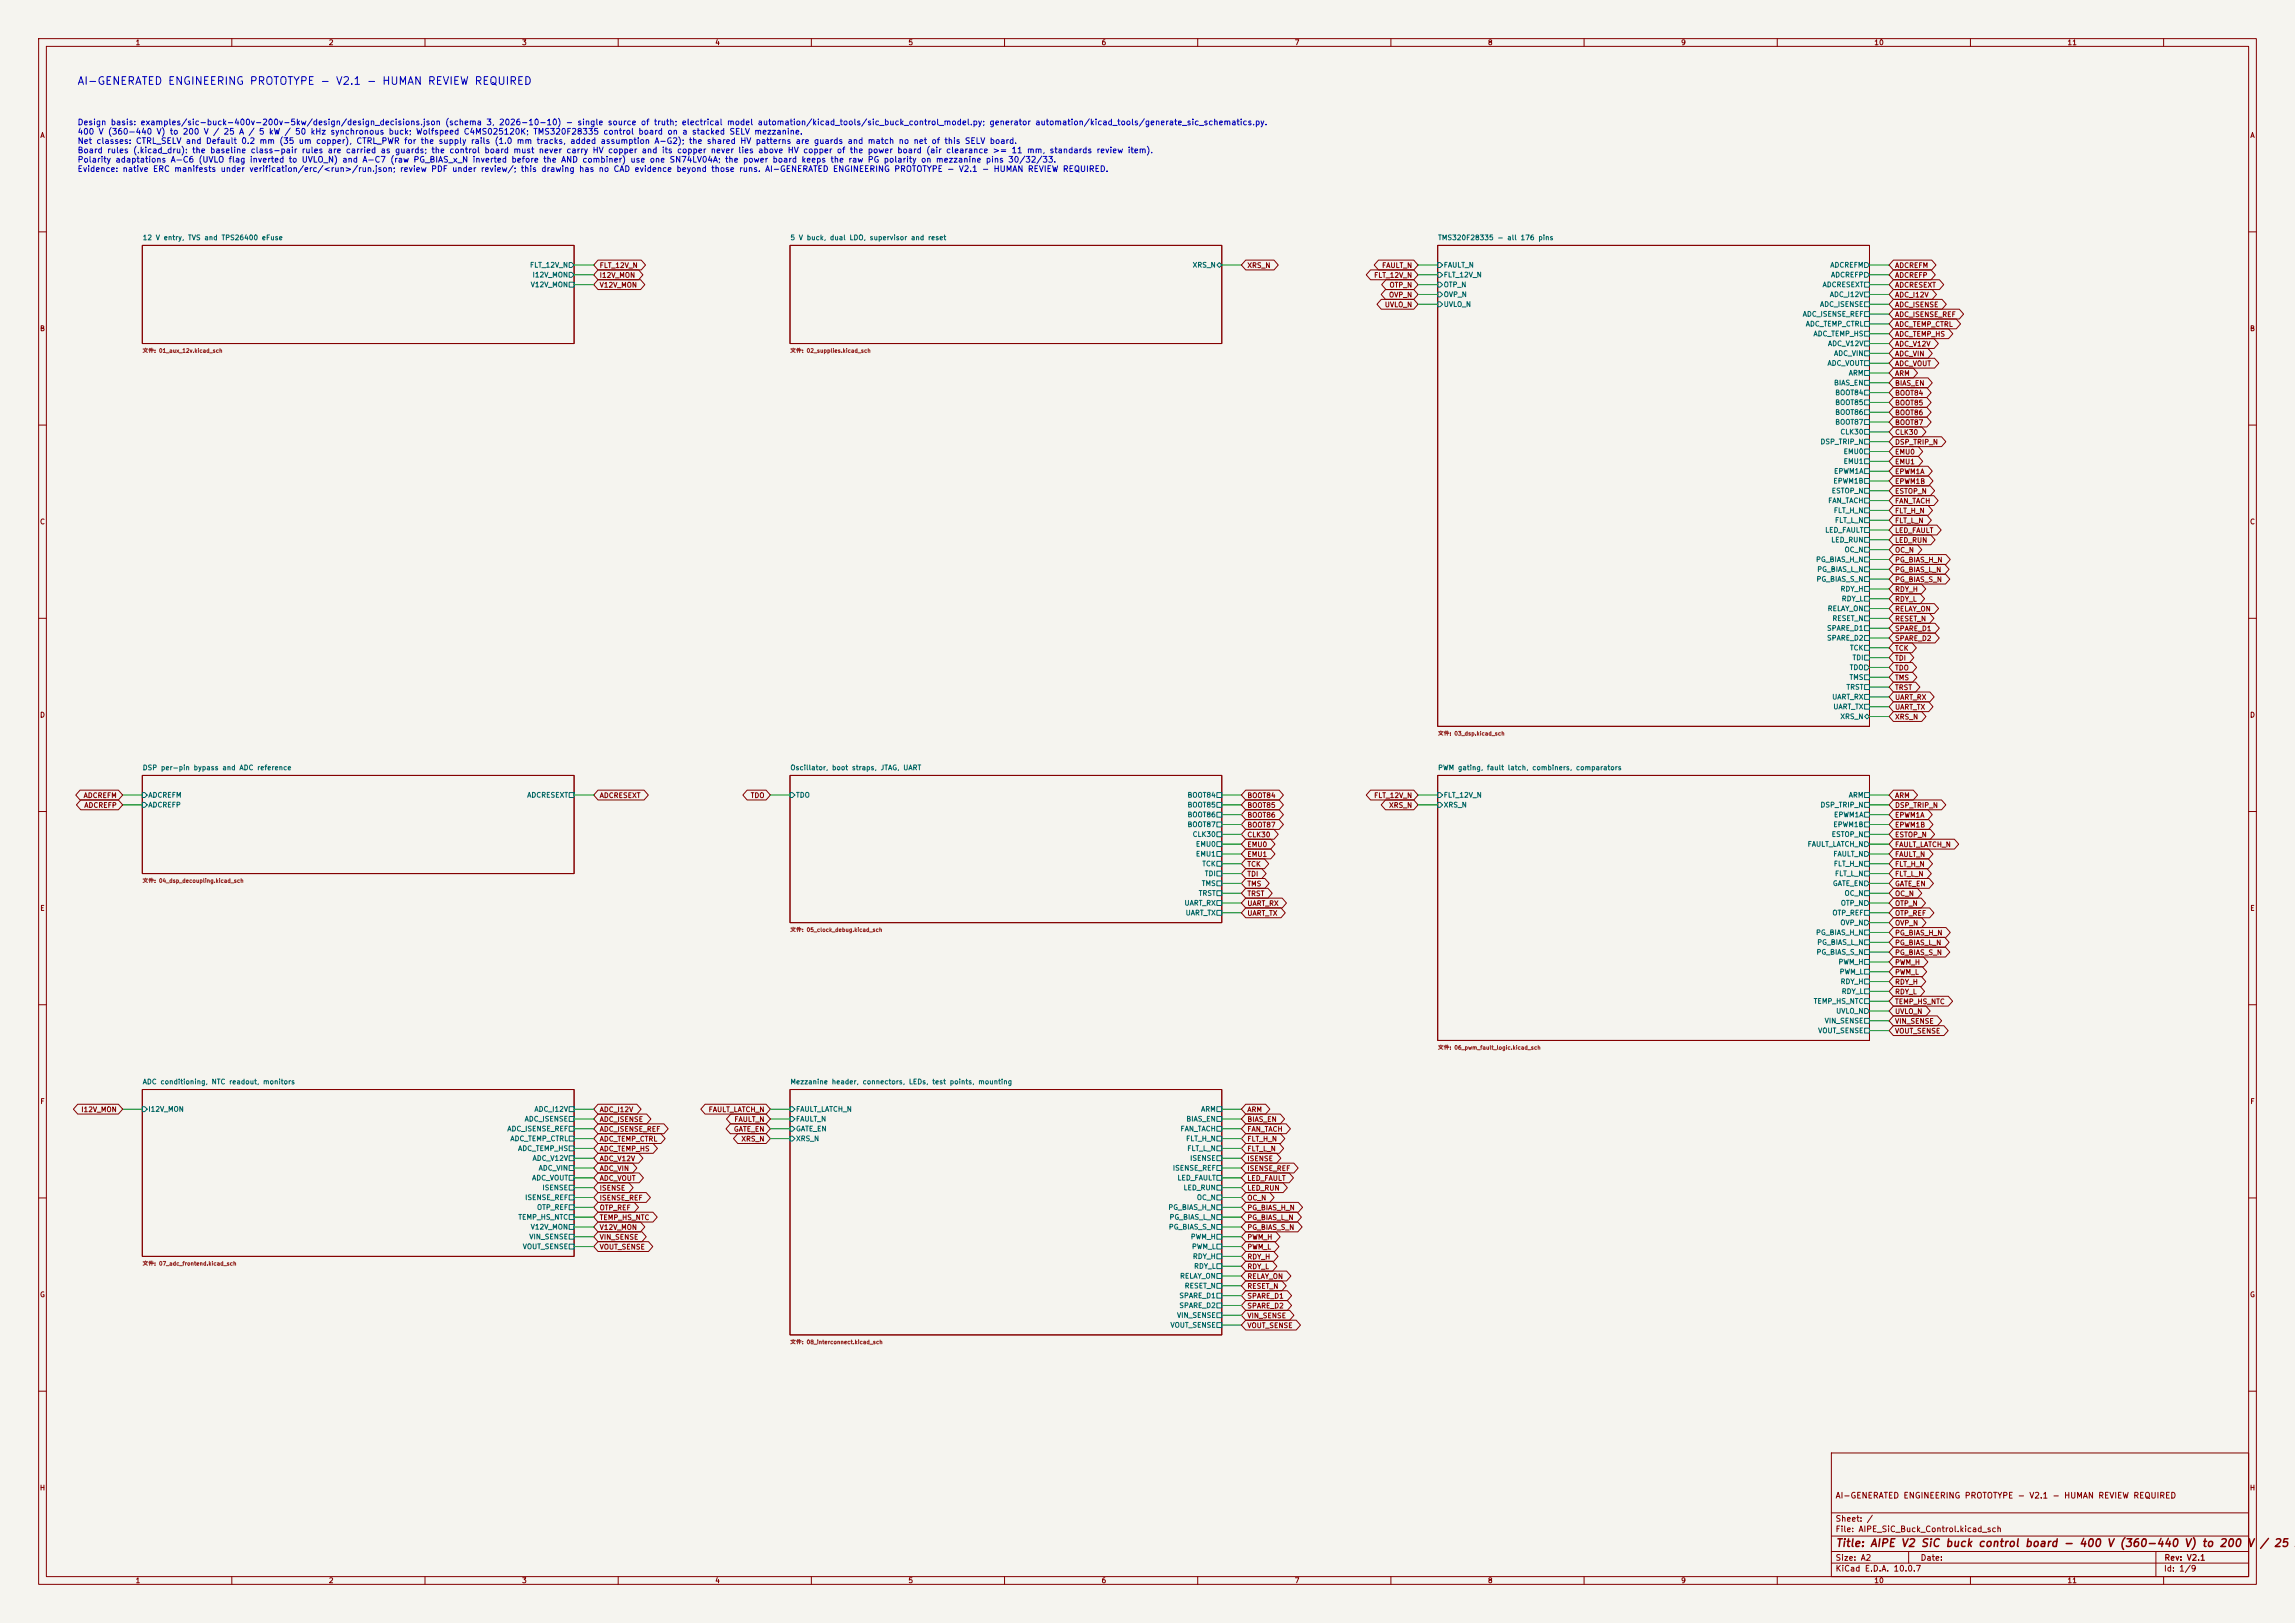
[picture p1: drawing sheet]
<svg xmlns="http://www.w3.org/2000/svg" width="594mm" height="420mm" viewBox="0 0 594 420" stroke-linecap="round" stroke-linejoin="round" font-family="sans-serif">
<defs><g id="words">
<text font-size="2" fill="#0000c2" x="19.9" y="22.4">AI-GENERATED ENGINEERING PROTOTYPE - V2.1 - HUMAN REVIEW REQUIRED</text>
<g font-size="2" fill="#840000">
<text x="475" y="400.8">Title: AIPE V2 SiC buck control board - 400 V (360-440 V) to 200 V</text>
<text x="584.7" y="400.8">/ 25 A</text>
</g>
<g font-size="1.5" fill="#0000c2">
<text x="20" y="32.8">Design basis: examples/sic-buck-400v-200v-5kw/design/design_decisions.json (schema 3, 2026-10-10) - single source of truth; electrical model automation/kicad_tools/sic_buck_control_model.py; generator automation/kicad_tools/generate_sic_schematics.py.</text>
<text x="20" y="35.2">400 V (360-440 V) to 200 V / 25 A / 5 kW / 50 kHz synchronous buck; Wolfspeed C4MS025120K; TMS320F28335 control board on a stacked SELV mezzanine.</text>
<text x="20" y="37.6">Net classes: CTRL_SELV and Default 0.2 mm (35 um copper), CTRL_PWR for the supply rails (1.0 mm tracks, added assumption A-G2); the shared HV patterns are guards and match no net of this SELV board.</text>
<text x="20" y="40">Board rules (.kicad_dru): the baseline class-pair rules are carried as guards; the control board must never carry HV copper and its copper never lies above HV copper of the power board (air clearance &gt;= 11 mm, standards review item).</text>
<text x="20" y="42.4">Polarity adaptations A-C6 (UVLO flag inverted to UVLO_N) and A-C7 (raw PG_BIAS_x_N inverted before the AND combiner) use one SN74LV04A; the power board keeps the raw PG polarity on mezzanine pins 30/32/33.</text>
<text x="20" y="44.8">Evidence: native ERC manifests under verification/erc/&lt;run&gt;/run.json; review PDF under review/; this drawing has no CAD evidence beyond those runs. AI-GENERATED ENGINEERING PROTOTYPE - V2.1 - HUMAN REVIEW REQUIRED.</text>
</g>
<g font-size="1.5" fill="#840000">
<text x="475" y="388.1">AI-GENERATED ENGINEERING PROTOTYPE - V2.1 - HUMAN REVIEW REQUIRED</text>
<text x="475" y="394.1">Sheet: /</text>
<text x="475" y="396.8">File: AIPE_SiC_Buck_Control.kicad_sch</text>
<text x="475" y="407">KiCad E.D.A. 10.0.7</text>
<text x="475" y="404.2">Size: A2</text>
<text x="497" y="404.2">Date:</text>
<text x="560" y="407">Id: 1/9</text>
<text x="560.1" y="404.2">Rev: V2.1</text>
</g>
<g font-size="1.3" fill="#840000">
<text x="35" y="12">1</text>
<text x="85" y="12">2</text>
<text x="135" y="12">3</text>
<text x="185" y="12">4</text>
<text x="235" y="12">5</text>
<text x="285" y="12">6</text>
<text x="335" y="12">7</text>
<text x="385" y="12">8</text>
<text x="435" y="12">9</text>
<text x="485" y="12">10</text>
<text x="535" y="12">11</text>
<text x="10.3" y="36">A</text>
<text x="582.3" y="36">A</text>
<text x="155.1" y="69.6">FLT_12V_N</text>
<text x="322.7" y="69.6">XRS_N</text>
<text x="357.6" y="69.6">FAULT_N</text>
<text x="490.4" y="69.6">ADCREFM</text>
<text x="155.1" y="72.2">I12V_MON</text>
<text x="155.1" y="74.7">V12V_MON</text>
<text x="355.5" y="72.2">FLT_12V_N</text>
<text x="359.4" y="77.3">OVP_N</text>
<text x="359.5" y="74.7">OTP_N</text>
<text x="490.4" y="72.2">ADCREFP</text>
<text x="490.4" y="74.7">ADCRESEXT</text>
<text x="490.4" y="77.3">ADC_I12V</text>
<text x="358.3" y="79.8">UVLO_N</text>
<text x="490.4" y="79.8">ADC_ISENSE</text>
<text x="490.4" y="82.3">ADC_ISENSE_REF</text>
<text x="10.2" y="86">B</text>
<text x="490.4" y="84.9">ADC_TEMP_CTRL</text>
<text x="490.4" y="87.4">ADC_TEMP_HS</text>
<text x="490.4" y="90">ADC_V12V</text>
<text x="582.2" y="86">B</text>
<text x="490.4" y="92.5">ADC_VIN</text>
<text x="490.4" y="95">ADC_VOUT</text>
<text x="490.4" y="97.6">ARM</text>
<text x="490.4" y="100.1">BIAS_EN</text>
<text x="490.4" y="102.7">BOOT84</text>
<text x="490.4" y="105.2">BOOT85</text>
<text x="490.4" y="107.7">BOOT86</text>
<text x="490.4" y="110.3">BOOT87</text>
<text x="490.4" y="112.8">CLK30</text>
<text x="490.4" y="115.4">DSP_TRIP_N</text>
<text x="490.4" y="117.9">EMU0</text>
<text x="490.4" y="120.4">EMU1</text>
<text x="490.4" y="123">EPWM1A</text>
<text x="490.4" y="125.5">EPWM1B</text>
<text x="490.4" y="128.1">ESTOP_N</text>
<text x="490.4" y="130.6">FAN_TACH</text>
<text x="10.2" y="136">C</text>
<text x="490.4" y="133.1">FLT_H_N</text>
<text x="490.4" y="135.7">FLT_L_N</text>
<text x="582.2" y="136">C</text>
<text x="490.4" y="138.2">LED_FAULT</text>
<text x="490.4" y="140.8">LED_RUN</text>
<text x="490.4" y="143.3">OC_N</text>
<text x="490.4" y="145.8">PG_BIAS_H_N</text>
<text x="490.4" y="148.4">PG_BIAS_L_N</text>
<text x="490.4" y="150.9">PG_BIAS_S_N</text>
<text x="490.4" y="153.5">RDY_H</text>
<text x="490.4" y="156">RDY_L</text>
<text x="490.4" y="158.5">RELAY_ON</text>
<text x="490.4" y="161.1">RESET_N</text>
<text x="490.4" y="166.2">SPARE_D2</text>
<text x="490.4" y="163.6">SPARE_D1</text>
<text x="490.4" y="168.7">TCK</text>
<text x="490.4" y="171.2">TDI</text>
<text x="490.4" y="173.8">TDO</text>
<text x="490.4" y="176.3">TMS</text>
<text x="490.4" y="178.9">TRST</text>
<text x="10.2" y="186">D</text>
<text x="490.4" y="181.4">UART_RX</text>
<text x="490.4" y="183.9">UART_TX</text>
<text x="582.2" y="186">D</text>
<text x="490.4" y="186.5">XRS_N</text>
<text x="21.5" y="206.8">ADCREFM</text>
<text x="21.7" y="209.3">ADCREFP</text>
<text x="155.1" y="206.8">ADCRESEXT</text>
<text x="194.2" y="206.8">TDO</text>
<text x="322.7" y="206.8">BOOT84</text>
<text x="322.7" y="209.3">BOOT85</text>
<text x="355.5" y="206.8">FLT_12V_N</text>
<text x="359.4" y="209.3">XRS_N</text>
<text x="490.4" y="206.8">ARM</text>
<text x="490.4" y="209.3">DSP_TRIP_N</text>
<text x="322.7" y="214.4">BOOT87</text>
<text x="322.7" y="211.9">BOOT86</text>
<text x="490.4" y="211.9">EPWM1A</text>
<text x="490.4" y="214.4">EPWM1B</text>
<text x="322.7" y="217">CLK30</text>
<text x="322.7" y="219.5">EMU0</text>
<text x="490.4" y="217">ESTOP_N</text>
<text x="490.4" y="219.5">FAULT_LATCH_N</text>
<text x="322.7" y="227.1">TDI</text>
<text x="322.7" y="222">EMU1</text>
<text x="322.7" y="224.6">TCK</text>
<text x="490.4" y="222">FAULT_N</text>
<text x="490.4" y="224.6">FLT_H_N</text>
<text x="490.4" y="227.1">FLT_L_N</text>
<text x="322.7" y="229.7">TMS</text>
<text x="322.7" y="232.2">TRST</text>
<text x="490.4" y="229.7">GATE_EN</text>
<text x="490.4" y="232.2">OC_N</text>
<text x="10.3" y="236">E</text>
<text x="322.7" y="234.7">UART_RX</text>
<text x="322.7" y="237.3">UART_TX</text>
<text x="490.4" y="234.7">OTP_N</text>
<text x="490.4" y="237.3">OTP_REF</text>
<text x="490.4" y="239.8">OVP_N</text>
<text x="582.3" y="236">E</text>
<text x="490.4" y="242.4">PG_BIAS_H_N</text>
<text x="490.4" y="244.9">PG_BIAS_L_N</text>
<text x="490.4" y="247.4">PG_BIAS_S_N</text>
<text x="490.4" y="250">PWM_H</text>
<text x="490.4" y="252.5">PWM_L</text>
<text x="490.4" y="255.1">RDY_H</text>
<text x="490.4" y="257.6">RDY_L</text>
<text x="490.4" y="260.1">TEMP_HS_NTC</text>
<text x="490.4" y="262.7">UVLO_N</text>
<text x="490.4" y="265.2">VIN_SENSE</text>
<text x="490.4" y="267.8">VOUT_SENSE</text>
<text x="10.3" y="286">F</text>
<text x="582.3" y="286">F</text>
<text x="20.9" y="288.1">I12V_MON</text>
<text x="155.1" y="288.1">ADC_I12V</text>
<text x="155.1" y="290.6">ADC_ISENSE</text>
<text x="155.1" y="293.2">ADC_ISENSE_REF</text>
<text x="183.3" y="288.1">FAULT_LATCH_N</text>
<text x="189.8" y="293.2">GATE_EN</text>
<text x="189.9" y="290.6">FAULT_N</text>
<text x="322.7" y="288.1">ARM</text>
<text x="322.7" y="290.6">BIAS_EN</text>
<text x="322.7" y="293.2">FAN_TACH</text>
<text x="155.1" y="295.7">ADC_TEMP_CTRL</text>
<text x="155.1" y="298.2">ADC_TEMP_HS</text>
<text x="191.7" y="295.7">XRS_N</text>
<text x="322.7" y="295.7">FLT_H_N</text>
<text x="322.7" y="298.2">FLT_L_N</text>
<text x="155.1" y="300.8">ADC_V12V</text>
<text x="155.1" y="303.3">ADC_VIN</text>
<text x="155.1" y="305.9">ADC_VOUT</text>
<text x="322.7" y="300.8">ISENSE</text>
<text x="322.7" y="303.3">ISENSE_REF</text>
<text x="322.7" y="305.9">LED_FAULT</text>
<text x="155.1" y="308.4">ISENSE</text>
<text x="155.1" y="310.9">ISENSE_REF</text>
<text x="322.7" y="308.4">LED_RUN</text>
<text x="322.7" y="310.9">OC_N</text>
<text x="155.1" y="313.5">OTP_REF</text>
<text x="155.1" y="316">TEMP_HS_NTC</text>
<text x="322.7" y="313.5">PG_BIAS_H_N</text>
<text x="322.7" y="316">PG_BIAS_L_N</text>
<text x="155.1" y="318.6">V12V_MON</text>
<text x="155.1" y="321.1">VIN_SENSE</text>
<text x="155.1" y="323.6">VOUT_SENSE</text>
<text x="322.7" y="318.6">PG_BIAS_S_N</text>
<text x="322.7" y="321.1">PWM_H</text>
<text x="322.7" y="323.6">PWM_L</text>
<text x="322.7" y="326.2">RDY_H</text>
<text x="322.7" y="328.7">RDY_L</text>
<text x="10.2" y="336">G</text>
<text x="322.7" y="331.3">RELAY_ON</text>
<text x="322.7" y="333.8">RESET_N</text>
<text x="582.2" y="336">G</text>
<text x="322.7" y="336.3">SPARE_D1</text>
<text x="322.7" y="338.9">SPARE_D2</text>
<text x="322.7" y="341.4">VIN_SENSE</text>
<text x="322.7" y="344">VOUT_SENSE</text>
<text x="10.2" y="386">H</text>
<text x="582.2" y="386">H</text>
<text x="35" y="410">1</text>
<text x="85" y="410">2</text>
<text x="135" y="410">3</text>
<text x="185" y="410">4</text>
<text x="235" y="410">5</text>
<text x="285" y="410">6</text>
<text x="335" y="410">7</text>
<text x="385" y="410">8</text>
<text x="435" y="410">9</text>
<text x="485" y="410">10</text>
<text x="535" y="410">11</text>
</g>
<g font-size="1.3" fill="#006464">
<text x="36.8" y="62.5">12 V entry, TVS and TPS26400 eFuse</text>
<text x="204.4" y="62.5">5 V buck, dual LDO, supervisor and reset</text>
<text x="372.1" y="62.5">TMS320F28335 - all 176 pins</text>
<text x="137" y="69.5">FLT_12V_N</text>
<text x="308.6" y="69.5">XRS_N</text>
<text x="373.5" y="69.5">FAULT_N</text>
<text x="473.6" y="69.5">ADCREFM</text>
<text x="137.2" y="74.6">V12V_MON</text>
<text x="137.7" y="72.1">I12V_MON</text>
<text x="373.5" y="72.1">FLT_12V_N</text>
<text x="373.5" y="74.6">OTP_N</text>
<text x="373.5" y="77.2">OVP_N</text>
<text x="471.6" y="74.6">ADCRESEXT</text>
<text x="473.5" y="77.2">ADC_I12V</text>
<text x="473.8" y="72.1">ADCREFP</text>
<text x="373.5" y="79.7">UVLO_N</text>
<text x="466.5" y="82.2">ADC_ISENSE_REF</text>
<text x="470.9" y="79.7">ADC_ISENSE</text>
<text x="467.2" y="84.8">ADC_TEMP_CTRL</text>
<text x="469.2" y="87.3">ADC_TEMP_HS</text>
<text x="473" y="89.9">ADC_V12V</text>
<text x="472.9" y="94.9">ADC_VOUT</text>
<text x="474.6" y="92.4">ADC_VIN</text>
<text x="474.6" y="100">BIAS_EN</text>
<text x="478.4" y="97.5">ARM</text>
<text x="474.9" y="102.6">BOOT84</text>
<text x="474.9" y="105.1">BOOT85</text>
<text x="474.9" y="107.6">BOOT86</text>
<text x="474.9" y="110.2">BOOT87</text>
<text x="476.2" y="112.7">CLK30</text>
<text x="471.1" y="115.3">DSP_TRIP_N</text>
<text x="477" y="117.8">EMU0</text>
<text x="474.4" y="125.4">EPWM1B</text>
<text x="474.6" y="122.9">EPWM1A</text>
<text x="477" y="120.3">EMU1</text>
<text x="473.1" y="130.5">FAN_TACH</text>
<text x="474" y="128">ESTOP_N</text>
<text x="474.5" y="133">FLT_H_N</text>
<text x="474.8" y="135.6">FLT_L_N</text>
<text x="472.3" y="138.1">LED_FAULT</text>
<text x="473.8" y="140.7">LED_RUN</text>
<text x="477.3" y="143.2">OC_N</text>
<text x="469.9" y="145.7">PG_BIAS_H_N</text>
<text x="470.2" y="148.3">PG_BIAS_L_N</text>
<text x="470" y="150.8">PG_BIAS_S_N</text>
<text x="476.3" y="153.4">RDY_H</text>
<text x="476.6" y="155.9">RDY_L</text>
<text x="472.9" y="158.4">RELAY_ON</text>
<text x="474.1" y="161">RESET_N</text>
<text x="472.7" y="163.5">SPARE_D1</text>
<text x="472.7" y="166.1">SPARE_D2</text>
<text x="478.6" y="173.7">TDO</text>
<text x="478.7" y="168.6">TCK</text>
<text x="479.3" y="171.1">TDI</text>
<text x="477.8" y="178.8">TRST</text>
<text x="478.6" y="176.2">TMS</text>
<text x="474.1" y="181.3">UART_RX</text>
<text x="474.4" y="183.8">UART_TX</text>
<text x="476.2" y="186.4">XRS_N</text>
<text x="36.8" y="199.6">DSP per-pin bypass and ADC reference</text>
<text x="204.4" y="199.6">Oscillator, boot straps, JTAG, UART</text>
<text x="372.1" y="199.6">PWM gating, fault latch, combiners, comparators</text>
<text x="38.3" y="206.7">ADCREFM</text>
<text x="38.3" y="209.2">ADCREFP</text>
<text x="136.3" y="206.7">ADCRESEXT</text>
<text x="205.9" y="206.7">TDO</text>
<text x="307.2" y="206.7">BOOT84</text>
<text x="307.2" y="209.2">BOOT85</text>
<text x="373.5" y="206.7">FLT_12V_N</text>
<text x="373.5" y="209.2">XRS_N</text>
<text x="471.1" y="209.2">DSP_TRIP_N</text>
<text x="478.4" y="206.7">ARM</text>
<text x="307.2" y="211.8">BOOT86</text>
<text x="307.2" y="214.3">BOOT87</text>
<text x="474.4" y="214.3">EPWM1B</text>
<text x="474.6" y="211.8">EPWM1A</text>
<text x="308.6" y="216.9">CLK30</text>
<text x="309.4" y="219.4">EMU0</text>
<text x="309.4" y="221.9">EMU1</text>
<text x="467.7" y="219.4">FAULT_LATCH_N</text>
<text x="474" y="216.9">ESTOP_N</text>
<text x="474.4" y="221.9">FAULT_N</text>
<text x="311" y="224.5">TCK</text>
<text x="311.7" y="227">TDI</text>
<text x="474.5" y="224.5">FLT_H_N</text>
<text x="474.8" y="227">FLT_L_N</text>
<text x="310.1" y="232.1">TRST</text>
<text x="310.9" y="229.6">TMS</text>
<text x="474.3" y="229.6">GATE_EN</text>
<text x="477.3" y="232.1">OC_N</text>
<text x="306.4" y="234.6">UART_RX</text>
<text x="306.7" y="237.2">UART_TX</text>
<text x="474.1" y="237.2">OTP_REF</text>
<text x="476.2" y="239.7">OVP_N</text>
<text x="476.3" y="234.6">OTP_N</text>
<text x="469.9" y="242.3">PG_BIAS_H_N</text>
<text x="470.2" y="244.8">PG_BIAS_L_N</text>
<text x="470" y="247.3">PG_BIAS_S_N</text>
<text x="475.7" y="249.9">PWM_H</text>
<text x="476" y="252.4">PWM_L</text>
<text x="476.3" y="255">RDY_H</text>
<text x="476.6" y="257.5">RDY_L</text>
<text x="469.3" y="260">TEMP_HS_NTC</text>
<text x="475.1" y="262.6">UVLO_N</text>
<text x="470.4" y="267.7">VOUT_SENSE</text>
<text x="472.1" y="265.1">VIN_SENSE</text>
<text x="36.8" y="280.9">ADC conditioning, NTC readout, monitors</text>
<text x="204.4" y="280.9">Mezzanine header, connectors, LEDs, test points, mounting</text>
<text x="38.3" y="288">I12V_MON</text>
<text x="138.2" y="288">ADC_I12V</text>
<text x="205.9" y="288">FAULT_LATCH_N</text>
<text x="310.7" y="288">ARM</text>
<text x="131.2" y="293.1">ADC_ISENSE_REF</text>
<text x="135.7" y="290.5">ADC_ISENSE</text>
<text x="205.9" y="290.5">FAULT_N</text>
<text x="205.9" y="293.1">GATE_EN</text>
<text x="305.4" y="293.1">FAN_TACH</text>
<text x="306.9" y="290.5">BIAS_EN</text>
<text x="132" y="295.6">ADC_TEMP_CTRL</text>
<text x="134" y="298.1">ADC_TEMP_HS</text>
<text x="205.9" y="295.6">XRS_N</text>
<text x="306.9" y="295.6">FLT_H_N</text>
<text x="307.2" y="298.1">FLT_L_N</text>
<text x="137.6" y="305.8">ADC_VOUT</text>
<text x="137.7" y="300.7">ADC_V12V</text>
<text x="139.3" y="303.2">ADC_VIN</text>
<text x="303.4" y="303.2">ISENSE_REF</text>
<text x="304.6" y="305.8">LED_FAULT</text>
<text x="307.9" y="300.7">ISENSE</text>
<text x="135.8" y="310.8">ISENSE_REF</text>
<text x="140.2" y="308.3">ISENSE</text>
<text x="306.2" y="308.3">LED_RUN</text>
<text x="309.6" y="310.8">OC_N</text>
<text x="134" y="315.9">TEMP_HS_NTC</text>
<text x="138.9" y="313.4">OTP_REF</text>
<text x="302.3" y="313.4">PG_BIAS_H_N</text>
<text x="302.6" y="315.9">PG_BIAS_L_N</text>
<text x="135.2" y="323.5">VOUT_SENSE</text>
<text x="136.9" y="321">VIN_SENSE</text>
<text x="137.2" y="318.5">V12V_MON</text>
<text x="302.4" y="318.5">PG_BIAS_S_N</text>
<text x="308.1" y="321">PWM_H</text>
<text x="308.4" y="323.5">PWM_L</text>
<text x="308.6" y="326.1">RDY_H</text>
<text x="308.9" y="328.6">RDY_L</text>
<text x="305.3" y="331.2">RELAY_ON</text>
<text x="306.5" y="333.7">RESET_N</text>
<text x="304.5" y="341.3">VIN_SENSE</text>
<text x="305.1" y="336.2">SPARE_D1</text>
<text x="305.1" y="338.8">SPARE_D2</text>
<text x="302.8" y="343.9">VOUT_SENSE</text>
</g>
<g font-size="1" fill="#725600">
<text x="36.8" y="91.5">文件: 01_aux_12v.kicad_sch</text>
<text x="204.5" y="91.5">文件: 02_supplies.kicad_sch</text>
<text x="372.1" y="190.6">文件: 03_dsp.kicad_sch</text>
<text x="36.8" y="228.7">文件: 04_dsp_decoupling.kicad_sch</text>
<text x="204.5" y="241.4">文件: 05_clock_debug.kicad_sch</text>
<text x="372.1" y="271.9">文件: 06_pwm_fault_logic.kicad_sch</text>
<text x="36.8" y="327.7">文件: 07_adc_frontend.kicad_sch</text>
<text x="204.5" y="348.1">文件: 08_interconnect.kicad_sch</text>
</g>
</g></defs>
<path d="M0 0h594v420h-594z" fill="#f5f4ef" stroke="#f5f4ef" stroke-width=".26"/>
<g fill="none" stroke="#840000" stroke-width=".26">
<path d="M10 10h574v400h-574zM12 12h570v396h-570zM60 10v2M110 10v2M160 10v2M210 10v2M260 10v2M310 10v2M360 10v2M410 10v2M460 10v2M510 10v2"/>
<path d="M560 10v2M10 60h2M36.8 63.5h111.8v25.4h-111.8zM154.8 69.8h10.5l1.1 1.3-1.1 1.3h-10.5l-1.1-1.3zM154.8 72.4h11l1.1 1.3-1.1 1.2h-11l-1.1-1.2zM154.8 67.3h11.2l1.1 1.3-1.1 1.3h-11.2l-1.1-1.3zM204.5 63.5h111.7v25.4h-111.7zM322.4 67.3h7.3l1.2 1.3-1.2 1.3h-7.3l-1.1-1.3zM354.7 69.8h11.2l1.1 1.3-1.1 1.3h-11.2l-1.1-1.3zM356.8 67.3h9.1l1.1 1.3-1.1 1.3h-9.1l-1.1-1.3zM357.5 77.5h8.4l1.1 1.2-1.1 1.3h-8.4l-1.1-1.3zM358.6 74.9h7.3l1.1 1.3-1.1 1.3h-7.3l-1.1-1.3z"/>
<path d="M358.7 72.4h7.2l1.1 1.3-1.1 1.2h-7.2l-1.1-1.2zM372.1 63.5h111.8v124.5h-111.8zM490.1 67.3h9.9l1.1 1.3-1.1 1.3h-9.9l-1.2-1.3zM490.1 69.8h9.7l1.1 1.3-1.1 1.3h-9.7l-1.2-1.3zM490.1 72.4h11.9l1.1 1.3-1.1 1.2h-11.9l-1.2-1.2zM490.1 74.9h10l1.1 1.3-1.1 1.3h-10l-1.2-1.3zM490.1 77.5h12.5l1.2 1.2-1.2 1.3h-12.5l-1.2-1.3zM582 60h2M490.1 80h17l1.1 1.3-1.1 1.3h-17l-1.2-1.3zM490.1 82.5h16.2l1.1 1.3-1.1 1.3h-16.2l-1.2-1.3zM490.1 85.1h14.2l1.1 1.3-1.1 1.2h-14.2l-1.2-1.2zM490.1 87.6h10.5l1.1 1.3-1.1 1.3h-10.5l-1.2-1.3z"/>
<path d="M490.1 90.2h8.9l1.1 1.2-1.1 1.3h-8.9l-1.2-1.3zM490.1 92.7h10.6l1.1 1.3-1.1 1.3h-10.6l-1.2-1.3zM490.1 95.2h5.1l1.1 1.3-1.1 1.3h-5.1l-1.2-1.3zM490.1 97.8h8.9l1.1 1.3-1.1 1.2h-8.9l-1.2-1.2zM10 110h2M490.1 100.3h8.6l1.1 1.3-1.1 1.3h-8.6l-1.2-1.3zM490.1 102.9h8.6l1.1 1.2-1.1 1.3h-8.6l-1.2-1.3zM490.1 105.4h8.6l1.1 1.3-1.1 1.3h-8.6l-1.2-1.3zM490.1 107.9h8.6l1.1 1.3-1.1 1.3h-8.6l-1.2-1.3zM490.1 110.5h7.3l1.1 1.3-1.1 1.2h-7.3l-1.2-1.2zM490.1 113h12.4l1.1 1.3-1.1 1.3h-12.4l-1.2-1.3zM490.1 115.6h6.4l1.1 1.2-1.1 1.3h-6.4l-1.2-1.3z"/>
<path d="M490.1 118.1h6.4l1.1 1.3-1.1 1.3h-6.4l-1.2-1.3zM582 110h2M490.1 120.6h8.9l1.1 1.3-1.1 1.3h-8.9l-1.2-1.3zM490.1 123.2h9.1l1.1 1.3-1.1 1.2h-9.1l-1.2-1.2zM490.1 125.7h9.5l1.1 1.3-1.1 1.3h-9.5l-1.2-1.3zM490.1 128.3h10.4l1.1 1.2-1.1 1.3h-10.4l-1.2-1.3zM490.1 130.8h9l1.1 1.3-1.1 1.3h-9l-1.2-1.3zM490.1 133.3h8.7l1.1 1.3-1.1 1.3h-8.7l-1.2-1.3zM490.1 135.9h11.2l1.1 1.3-1.1 1.2h-11.2l-1.2-1.2zM490.1 138.4h9.6l1.2 1.3-1.2 1.3h-9.6l-1.2-1.3zM490.1 141h6.2l1.1 1.2-1.1 1.3h-6.2l-1.2-1.3zM490.1 143.5h13.6l1.1 1.3-1.1 1.3h-13.6l-1.2-1.3z"/>
<path d="M490.1 146h13.3l1.1 1.3-1.1 1.3h-13.3l-1.2-1.3zM490.1 148.6h13.5l1.1 1.3-1.1 1.2h-13.5l-1.2-1.2zM490.1 151.1h7.2l1.1 1.3-1.1 1.3h-7.2l-1.2-1.3zM490.1 153.7h6.9l1.1 1.2-1.1 1.3h-6.9l-1.2-1.3zM490.1 156.2h10.5l1.2 1.3-1.2 1.3h-10.5l-1.2-1.3zM490.1 158.7h9.3l1.1 1.3-1.1 1.3h-9.3l-1.2-1.3zM10 160h2M490.1 163.8h10.7l1.1 1.3-1.1 1.3h-10.7l-1.2-1.3zM490.1 161.3h10.7l1.1 1.3-1.1 1.2h-10.7l-1.2-1.2zM490.1 166.4h4.8l1.1 1.2-1.1 1.3h-4.8l-1.2-1.3zM490.1 168.9h4.1l1.1 1.3-1.1 1.3h-4.1l-1.2-1.3zM490.1 171.4h4.9l1.1 1.3-1.1 1.3h-4.9l-1.2-1.3z"/>
<path d="M490.1 174h4.9l1.1 1.3-1.1 1.2h-4.9l-1.2-1.2zM490.1 176.5h5.7l1.1 1.3-1.1 1.3h-5.7l-1.2-1.3zM490.1 179.1h9.4l1.1 1.2-1.1 1.3h-9.4l-1.2-1.3zM582 160h2M490.1 181.6h9.1l1.1 1.3-1.1 1.3h-9.1l-1.2-1.3zM490.1 184.1h7.3l1.1 1.3-1.1 1.3h-7.3l-1.2-1.3zM10 210h2M20.7 204.5h9.9l1.1 1.2-1.1 1.3h-9.9l-1.1-1.3zM20.9 207h9.7l1.1 1.3-1.1 1.3h-9.7l-1.1-1.3zM36.8 200.7h111.8v25.4h-111.8zM154.8 204.5h11.9l1.1 1.2-1.1 1.3h-11.9l-1.1-1.3zM193.4 204.5h4.9l1.1 1.2-1.1 1.3h-4.9l-1.1-1.3z"/>
<path d="M204.5 200.7h111.7v38.1h-111.7zM322.4 212.1h8.7l1.1 1.3-1.1 1.2h-8.7l-1.1-1.2zM322.4 214.6h7.3l1.2 1.3-1.2 1.3h-7.3l-1.1-1.3zM322.4 217.2h6.5l1.1 1.2-1.1 1.3h-6.5l-1.1-1.3zM322.4 219.7h6.5l1.1 1.3-1.1 1.3h-6.5l-1.1-1.3zM322.4 204.5h8.7l1.1 1.2-1.1 1.3h-8.7l-1.1-1.3zM322.4 207h8.7l1.1 1.3-1.1 1.3h-8.7l-1.1-1.3zM322.4 209.5h8.7l1.1 1.3-1.1 1.3h-8.7l-1.1-1.3zM354.7 204.5h11.2l1.1 1.2-1.1 1.3h-11.2l-1.1-1.3zM358.6 207h7.3l1.1 1.3-1.1 1.3h-7.3l-1.1-1.3zM372.1 200.7h111.8v68.5h-111.8zM490.1 204.5h5.1l1.1 1.2-1.1 1.3h-5.1l-1.2-1.3z"/>
<path d="M490.1 207h12.4l1.1 1.3-1.1 1.3h-12.4l-1.2-1.3zM490.1 209.5h8.9l1.1 1.3-1.1 1.3h-8.9l-1.2-1.3zM490.1 212.1h9.1l1.1 1.3-1.1 1.2h-9.1l-1.2-1.2zM490.1 214.6h9.5l1.1 1.3-1.1 1.3h-9.5l-1.2-1.3zM490.1 217.2h15.7l1.2 1.2-1.2 1.3h-15.7l-1.2-1.3zM490.1 219.7h9.1l1.1 1.3-1.1 1.3h-9.1l-1.2-1.3zM582 210h2M322.4 224.8h4.2l1.1 1.3-1.1 1.2h-4.2l-1.1-1.2zM322.4 227.3h5l1.1 1.3-1.1 1.3h-5l-1.1-1.3zM322.4 229.9h5.8l1.1 1.2-1.1 1.3h-5.8l-1.1-1.3zM322.4 222.2h4.9l1.1 1.3-1.1 1.3h-4.9l-1.1-1.3zM322.4 232.4h9.5l1.1 1.3-1.1 1.3h-9.5l-1.1-1.3z"/>
<path d="M322.4 234.9h9.2l1.1 1.3-1.1 1.3h-9.2l-1.1-1.3zM490.1 227.3h9.2l1.1 1.3-1.1 1.3h-9.2l-1.2-1.3zM490.1 229.9h6.2l1.1 1.2-1.1 1.3h-6.2l-1.2-1.3zM490.1 232.4h7.2l1.1 1.3-1.1 1.3h-7.2l-1.2-1.3zM490.1 234.9h9.3l1.1 1.3-1.1 1.3h-9.3l-1.2-1.3zM490.1 237.5h7.3l1.1 1.3-1.1 1.2h-7.3l-1.2-1.2zM490.1 222.2h9l1.1 1.3-1.1 1.3h-9l-1.2-1.3zM490.1 224.8h8.7l1.1 1.3-1.1 1.2h-8.7l-1.2-1.2zM490.1 240h13.6l1.1 1.3-1.1 1.3h-13.6l-1.2-1.3zM490.1 242.6h13.3l1.1 1.2-1.1 1.3h-13.3l-1.2-1.3zM490.1 245.1h13.5l1.1 1.3-1.1 1.3h-13.5l-1.2-1.3zM490.1 250.2h7.5l1.1 1.3-1.1 1.2h-7.5l-1.2-1.2z"/>
<path d="M490.1 252.7h7.2l1.1 1.3-1.1 1.3h-7.2l-1.2-1.3zM490.1 255.3h6.9l1.1 1.2-1.1 1.3h-6.9l-1.2-1.3zM490.1 257.8h14.2l1.1 1.3-1.1 1.3h-14.2l-1.2-1.3zM490.1 247.6h7.8l1.1 1.3-1.1 1.3h-7.8l-1.2-1.3zM10 260h2M490.1 260.3h8.4l1.1 1.3-1.1 1.3h-8.4l-1.2-1.3zM490.1 262.9h11.3l1.1 1.3-1.1 1.2h-11.3l-1.2-1.2zM490.1 265.4h13l1.1 1.3-1.1 1.3h-13l-1.2-1.3zM582 260h2M20.1 285.7h10.5l1.1 1.3-1.1 1.3h-10.5l-1.1-1.3zM36.8 281.9h111.8v43.2h-111.8zM154.8 285.7h10l1.1 1.3-1.1 1.3h-10l-1.1-1.3z"/>
<path d="M154.8 288.3h12.6l1.1 1.3-1.1 1.2h-12.6l-1.1-1.2zM154.8 290.8h17l1.2 1.3-1.2 1.3h-17l-1.1-1.3zM154.8 293.4h16.3l1.1 1.2-1.1 1.3h-16.3l-1.1-1.3zM154.8 295.9h14.3l1.1 1.3-1.1 1.3h-14.3l-1.1-1.3zM154.8 298.4h10.5l1.1 1.3-1.1 1.3h-10.5l-1.1-1.3zM182.5 285.7h15.8l1.1 1.3-1.1 1.3h-15.8l-1.1-1.3zM189 290.8h9.3l1.1 1.3-1.1 1.3h-9.3l-1.1-1.3zM189.1 288.3h9.2l1.1 1.3-1.1 1.2h-9.2l-1.1-1.2zM191 293.4h7.3l1.1 1.2-1.1 1.3h-7.3l-1.2-1.3zM204.5 281.9h111.7v63.5h-111.7zM322.4 285.7h5.2l1.1 1.3-1.1 1.3h-5.2l-1.1-1.3zM322.4 288.3h9l1.1 1.3-1.1 1.2h-9l-1.1-1.2z"/>
<path d="M322.4 290.8h10.5l1.1 1.3-1.1 1.3h-10.5l-1.1-1.3zM322.4 293.4h9l1.1 1.2-1.1 1.3h-9l-1.1-1.3zM322.4 295.9h8.7l1.1 1.3-1.1 1.3h-8.7l-1.1-1.3zM322.4 298.4h8l1.1 1.3-1.1 1.3h-8l-1.1-1.3zM10 310h2M154.8 301h8.9l1.1 1.3-1.1 1.2h-8.9l-1.1-1.2zM154.8 303.5h10.6l1.1 1.3-1.1 1.3h-10.6l-1.1-1.3zM154.8 306.1h8l1.1 1.2-1.1 1.3h-8l-1.1-1.3zM154.8 311.1h9.4l1.1 1.3-1.1 1.3h-9.4l-1.1-1.3zM154.8 313.7h14.2l1.1 1.3-1.1 1.2h-14.2l-1.1-1.2zM154.8 316.2h11l1.1 1.3-1.1 1.3h-11l-1.1-1.3zM154.8 318.8h11.4l1.1 1.2-1.1 1.3h-11.4l-1.1-1.3z"/>
<path d="M154.8 308.6h12.4l1.2 1.3-1.2 1.3h-12.4l-1.1-1.3zM322.4 301h12.5l1.1 1.3-1.1 1.2h-12.5l-1.1-1.2zM322.4 303.5h11.3l1.1 1.3-1.1 1.3h-11.3l-1.1-1.3zM322.4 306.1h9.7l1.1 1.2-1.1 1.3h-9.7l-1.1-1.3zM322.4 308.6h6.3l1.1 1.3-1.1 1.3h-6.3l-1.1-1.3zM322.4 311.1h13.6l1.1 1.3-1.1 1.3h-13.6l-1.1-1.3zM322.4 313.7h13.3l1.1 1.3-1.1 1.2h-13.3l-1.1-1.2zM322.4 316.2h13.5l1.1 1.3-1.1 1.3h-13.5l-1.1-1.3zM322.4 318.8h7.8l1.1 1.2-1.1 1.3h-7.8l-1.1-1.3zM582 310h2M154.8 321.3h13l1.2 1.3-1.2 1.3h-13l-1.1-1.3zM322.4 321.3h7.5l1.1 1.3-1.1 1.3h-7.5l-1.1-1.3z"/>
<path d="M322.4 323.8h7.3l1.1 1.3-1.1 1.3h-7.3l-1.1-1.3zM322.4 326.4h7l1.1 1.3-1.1 1.2h-7l-1.1-1.2zM322.4 328.9h10.6l1.1 1.3-1.1 1.3h-10.6l-1.1-1.3zM322.4 331.5h9.4l1.1 1.2-1.1 1.3h-9.4l-1.1-1.3zM322.4 334h10.8l1.1 1.3-1.1 1.3h-10.8l-1.1-1.3zM322.4 336.5h10.8l1.1 1.3-1.1 1.3h-10.8l-1.1-1.3zM322.4 339.1h11.4l1.1 1.3-1.1 1.2h-11.4l-1.1-1.2zM322.4 341.6h13.1l1.1 1.3-1.1 1.3h-13.1l-1.1-1.3zM10 360h2M474 376h108v32h-108zM582 360h2M474 397.5h108"/>
<path d="M474 391.5h108M60 408v2M110 408v2M160 408v2M210 408v2M260 408v2M310 408v2M360 408v2M410 408v2M460 408v2M474 404.5h108M474 401.5h108"/>
<path d="M494 401.5v3M510 408v2M558 401.5v6.5M560 408v2"/>
</g>
<g fill="none" stroke="#006464" stroke-width=".26">
<path d="M147.3 67.9h.7l.6 .7-.6 .6h-.7zM147.3 70.5h.7l.6 .6-.6 .7h-.7zM147.3 73h1.3v1.3h-1.3zM315 68.6l.6-.7 .6 .7-.6 .6zM372.1 67.9h.6l.7 .7-.7 .6h-.6zM372.1 70.5h.6l.7 .6-.7 .7h-.6zM372.1 73h.6l.7 .7-.7 .6h-.6zM372.1 75.6h.6l.7 .6-.7 .6h-.6zM372.1 78.1h.6l.7 .6-.7 .7h-.6zM482.6 67.9h.6l.7 .7-.7 .6h-.6zM482.6 70.5h.6l.7 .6-.7 .7h-.6zM482.6 73h1.3v1.3h-1.3z"/>
<path d="M482.6 75.6h1.3v1.2h-1.3zM482.6 78.1h1.3v1.3h-1.3zM482.6 80.6h1.3v1.3h-1.3zM482.6 83.2h1.3v1.3h-1.3zM482.6 85.7h1.3v1.3h-1.3zM482.6 88.3h1.3v1.2h-1.3zM482.6 90.8h1.3v1.3h-1.3zM482.6 93.3h1.3v1.3h-1.3zM482.6 95.9h1.3v1.3h-1.3zM482.6 98.4h1.3v1.3h-1.3zM482.6 101h1.3v1.2h-1.3zM482.6 103.5h1.3v1.3h-1.3z"/>
<path d="M482.6 106h1.3v1.3h-1.3zM482.6 108.6h1.3v1.3h-1.3zM482.6 111.1h1.3v1.3h-1.3zM482.6 113.7h1.3v1.2h-1.3zM482.6 116.2h1.3v1.3h-1.3zM482.6 118.7h1.3v1.3h-1.3zM482.6 121.3h1.3v1.3h-1.3zM482.6 123.8h1.3v1.3h-1.3zM482.6 126.4h1.3v1.2h-1.3zM482.6 128.9h1.3v1.3h-1.3zM482.6 131.4h1.3v1.3h-1.3zM482.6 134h1.3v1.3h-1.3z"/>
<path d="M482.6 136.5h1.3v1.3h-1.3zM482.6 139.1h1.3v1.2h-1.3zM482.6 141.6h1.3v1.3h-1.3zM482.6 144.1h1.3v1.3h-1.3zM482.6 146.7h1.3v1.3h-1.3zM482.6 149.2h1.3v1.3h-1.3zM482.6 151.8h1.3v1.2h-1.3zM482.6 154.3h1.3v1.3h-1.3zM482.6 156.8h1.3v1.3h-1.3zM482.6 159.4h1.3v1.3h-1.3zM482.6 161.9h1.3v1.3h-1.3zM482.6 164.5h1.3v1.2h-1.3z"/>
<path d="M482.6 167h1.3v1.3h-1.3zM482.6 169.5h1.3v1.3h-1.3zM482.6 172.1h.6l.7 .6-.7 .7h-.6zM482.6 174.6h1.3v1.3h-1.3zM482.6 177.2h1.3v1.2h-1.3zM482.6 179.7h1.3v1.3h-1.3zM482.6 182.2h1.3v1.3h-1.3zM482.6 185.4l.6-.6 .7 .6-.7 .7zM36.8 205.1h.7l.6 .6-.6 .7h-.7zM36.8 207.6h.7l.6 .7-.6 .6h-.7zM147.3 205.1h1.3v1.3h-1.3zM204.5 205.1h.6l.6 .6-.6 .7h-.6z"/>
<path d="M315 205.1h1.2v1.3h-1.2zM315 207.6h1.2v1.3h-1.2zM315 210.2h1.2v1.3h-1.2zM315 212.7h1.2v1.3h-1.2zM315 215.3h1.2v1.2h-1.2zM315 217.8h1.2v1.3h-1.2zM372.1 205.1h.6l.7 .6-.7 .7h-.6zM372.1 207.6h.6l.7 .7-.7 .6h-.6zM482.6 205.1h1.3v1.3h-1.3zM482.6 207.6h1.3v1.3h-1.3zM482.6 210.2h1.3v1.3h-1.3zM482.6 212.7h1.3v1.3h-1.3z"/>
<path d="M482.6 215.3h1.3v1.2h-1.3zM482.6 217.8h.6l.7 .6-.7 .7h-.6zM315 220.3h1.2v1.3h-1.2zM315 222.9h1.2v1.3h-1.2zM315 225.4h1.2v1.3h-1.2zM315 228h1.2v1.2h-1.2zM315 230.5h1.2v1.3h-1.2zM315 233h1.2v1.3h-1.2zM315 235.6h1.2v1.3h-1.2zM482.6 220.3h.6l.7 .7-.7 .6h-.6zM482.6 222.9h1.3v1.3h-1.3zM482.6 225.4h1.3v1.3h-1.3z"/>
<path d="M482.6 228h.6l.7 .6-.7 .6h-.6zM482.6 230.5h1.3v1.3h-1.3zM482.6 233h.6l.7 .7-.7 .6h-.6zM482.6 235.6h1.3v1.3h-1.3zM482.6 238.1h.6l.7 .7-.7 .6h-.6zM482.6 240.7h1.3v1.2h-1.3zM482.6 243.2h1.3v1.3h-1.3zM482.6 245.7h1.3v1.3h-1.3zM482.6 248.3h1.3v1.3h-1.3zM482.6 250.8h1.3v1.3h-1.3zM482.6 253.4h1.3v1.2h-1.3zM482.6 255.9h1.3v1.3h-1.3z"/>
<path d="M482.6 258.4h1.3v1.3h-1.3zM482.6 261h.6l.7 .6-.7 .7h-.6zM482.6 263.5h1.3v1.3h-1.3zM482.6 266.1h1.3v1.2h-1.3zM36.8 286.4h.7l.6 .6-.6 .7h-.7zM147.3 286.4h1.3v1.3h-1.3zM147.3 288.9h1.3v1.3h-1.3zM147.3 291.5h1.3v1.2h-1.3zM147.3 294h1.3v1.3h-1.3zM147.3 296.5h1.3v1.3h-1.3zM147.3 299.1h1.3v1.3h-1.3zM204.5 286.4h.6l.6 .6-.6 .7h-.6z"/>
<path d="M204.5 288.9h.6l.6 .7-.6 .6h-.6zM204.5 291.5h.6l.6 .6-.6 .6h-.6zM204.5 294h.6l.6 .6-.6 .7h-.6zM315 286.4h1.2v1.3h-1.2zM315 288.9h1.2v1.3h-1.2zM315 291.5h1.2v1.2h-1.2zM315 294h1.2v1.3h-1.2zM315 296.5h1.2v1.3h-1.2zM315 299.1h1.2v1.3h-1.2zM147.3 301.6h1.3v1.3h-1.3zM147.3 304.2h1.3v1.2h-1.3zM147.3 306.7h1.3v1.3h-1.3z"/>
<path d="M147.3 309.2h1.3v1.3h-1.3zM147.3 311.8h1.3v1.3h-1.3zM147.3 314.3h1.3v1.3h-1.3zM147.3 316.9h1.3v1.2h-1.3zM147.3 319.4h1.3v1.3h-1.3zM315 301.6h1.2v1.3h-1.2zM315 304.2h1.2v1.2h-1.2zM315 306.7h1.2v1.3h-1.2zM315 309.2h1.2v1.3h-1.2zM315 311.8h1.2v1.3h-1.2zM315 314.3h1.2v1.3h-1.2zM315 316.9h1.2v1.2h-1.2z"/>
<path d="M315 319.4h1.2v1.3h-1.2zM147.3 321.9h1.3v1.3h-1.3zM315 321.9h1.2v1.3h-1.2zM315 324.5h1.2v1.3h-1.2zM315 327h1.2v1.3h-1.2zM315 329.6h1.2v1.2h-1.2zM315 332.1h1.2v1.3h-1.2zM315 334.6h1.2v1.3h-1.2zM315 337.2h1.2v1.3h-1.2zM315 339.7h1.2v1.3h-1.2zM315 342.3h1.2v1.2h-1.2z"/>
</g>
<g fill="none" stroke="#009600" stroke-width=".26">
<path d="M148.6 68.6h5.1M148.6 71.1h5.1M148.6 73.7h5.1M316.2 68.6h5.1M367 68.6h5.1M367 71.1h5.1M367 73.7h5.1M367 76.2h5.1M367 78.7h5.1M483.9 68.6h5M483.9 71.1h5M483.9 73.7h5"/>
<path d="M483.9 76.2h5M483.9 78.7h5M483.9 81.3h5M483.9 83.8h5M483.9 86.4h5M483.9 88.9h5M483.9 91.4h5M483.9 94h5M483.9 96.5h5M483.9 99.1h5M483.9 101.6h5M483.9 104.1h5"/>
<path d="M483.9 106.7h5M483.9 109.2h5M483.9 111.8h5M483.9 116.8h5M483.9 119.4h5M483.9 114.3h5M483.9 121.9h5M483.9 124.5h5M483.9 127h5M483.9 129.5h5M483.9 132.1h5M483.9 134.6h5"/>
<path d="M483.9 137.2h5M483.9 139.7h5M483.9 142.2h5M483.9 144.8h5M483.9 147.3h5M483.9 149.9h5M483.9 152.4h5M483.9 154.9h5M483.9 157.5h5M483.9 160h5M483.9 162.6h5M483.9 165.1h5"/>
<path d="M483.9 167.6h5M483.9 170.2h5M483.9 172.7h5M483.9 175.3h5M483.9 177.8h5M483.9 180.3h5M483.9 182.9h5M483.9 185.4h5M31.7 205.7h5.1M31.7 208.3h5.1M148.6 205.7h5.1M199.4 205.7h5.1"/>
<path d="M316.2 205.7h5.1M316.2 208.3h5.1M316.2 210.8h5.1M316.2 213.4h5.1M316.2 215.9h5.1M316.2 218.4h5.1M367 205.7h5.1M367 208.3h5.1M483.9 205.7h5M483.9 208.3h5M483.9 210.8h5M483.9 213.4h5"/>
<path d="M483.9 215.9h5M483.9 218.4h5M316.2 221h5.1M316.2 223.5h5.1M316.2 226.1h5.1M316.2 228.6h5.1M316.2 231.1h5.1M316.2 236.2h5.1M316.2 233.7h5.1M483.9 221h5M483.9 223.5h5M483.9 226.1h5"/>
<path d="M483.9 228.6h5M483.9 231.1h5M483.9 236.2h5M483.9 233.7h5M483.9 238.8h5M483.9 251.5h5M483.9 246.4h5M483.9 248.9h5M483.9 254h5M483.9 256.5h5M483.9 259.1h5M483.9 241.3h5"/>
<path d="M483.9 243.8h5M483.9 261.6h5M483.9 264.2h5M483.9 266.7h5M31.7 287h5.1M148.6 287h5.1M148.6 289.6h5.1M148.6 292.1h5.1M148.6 294.6h5.1M148.6 297.2h5.1M148.6 299.7h5.1M199.4 287h5.1"/>
<path d="M199.4 289.6h5.1M199.4 292.1h5.1M199.4 294.6h5.1M316.2 287h5.1M316.2 289.6h5.1M316.2 292.1h5.1M316.2 294.6h5.1M316.2 297.2h5.1M316.2 299.7h5.1M148.6 307.3h5.1M148.6 309.9h5.1M148.6 312.4h5.1"/>
<path d="M148.6 315h5.1M148.6 317.5h5.1M148.6 302.3h5.1M148.6 304.8h5.1M316.2 307.3h5.1M316.2 309.9h5.1M316.2 312.4h5.1M316.2 315h5.1M316.2 317.5h5.1M316.2 302.3h5.1M316.2 304.8h5.1M148.6 320h5.1"/>
<path d="M148.6 322.6h5.1M316.2 320h5.1M316.2 322.6h5.1M316.2 332.7h5.1M316.2 335.3h5.1M316.2 337.8h5.1M316.2 325.1h5.1M316.2 327.7h5.1M316.2 330.2h5.1M316.2 340.4h5.1M316.2 342.9h5.1"/>
</g>
<use href="#words"/>
</svg>
